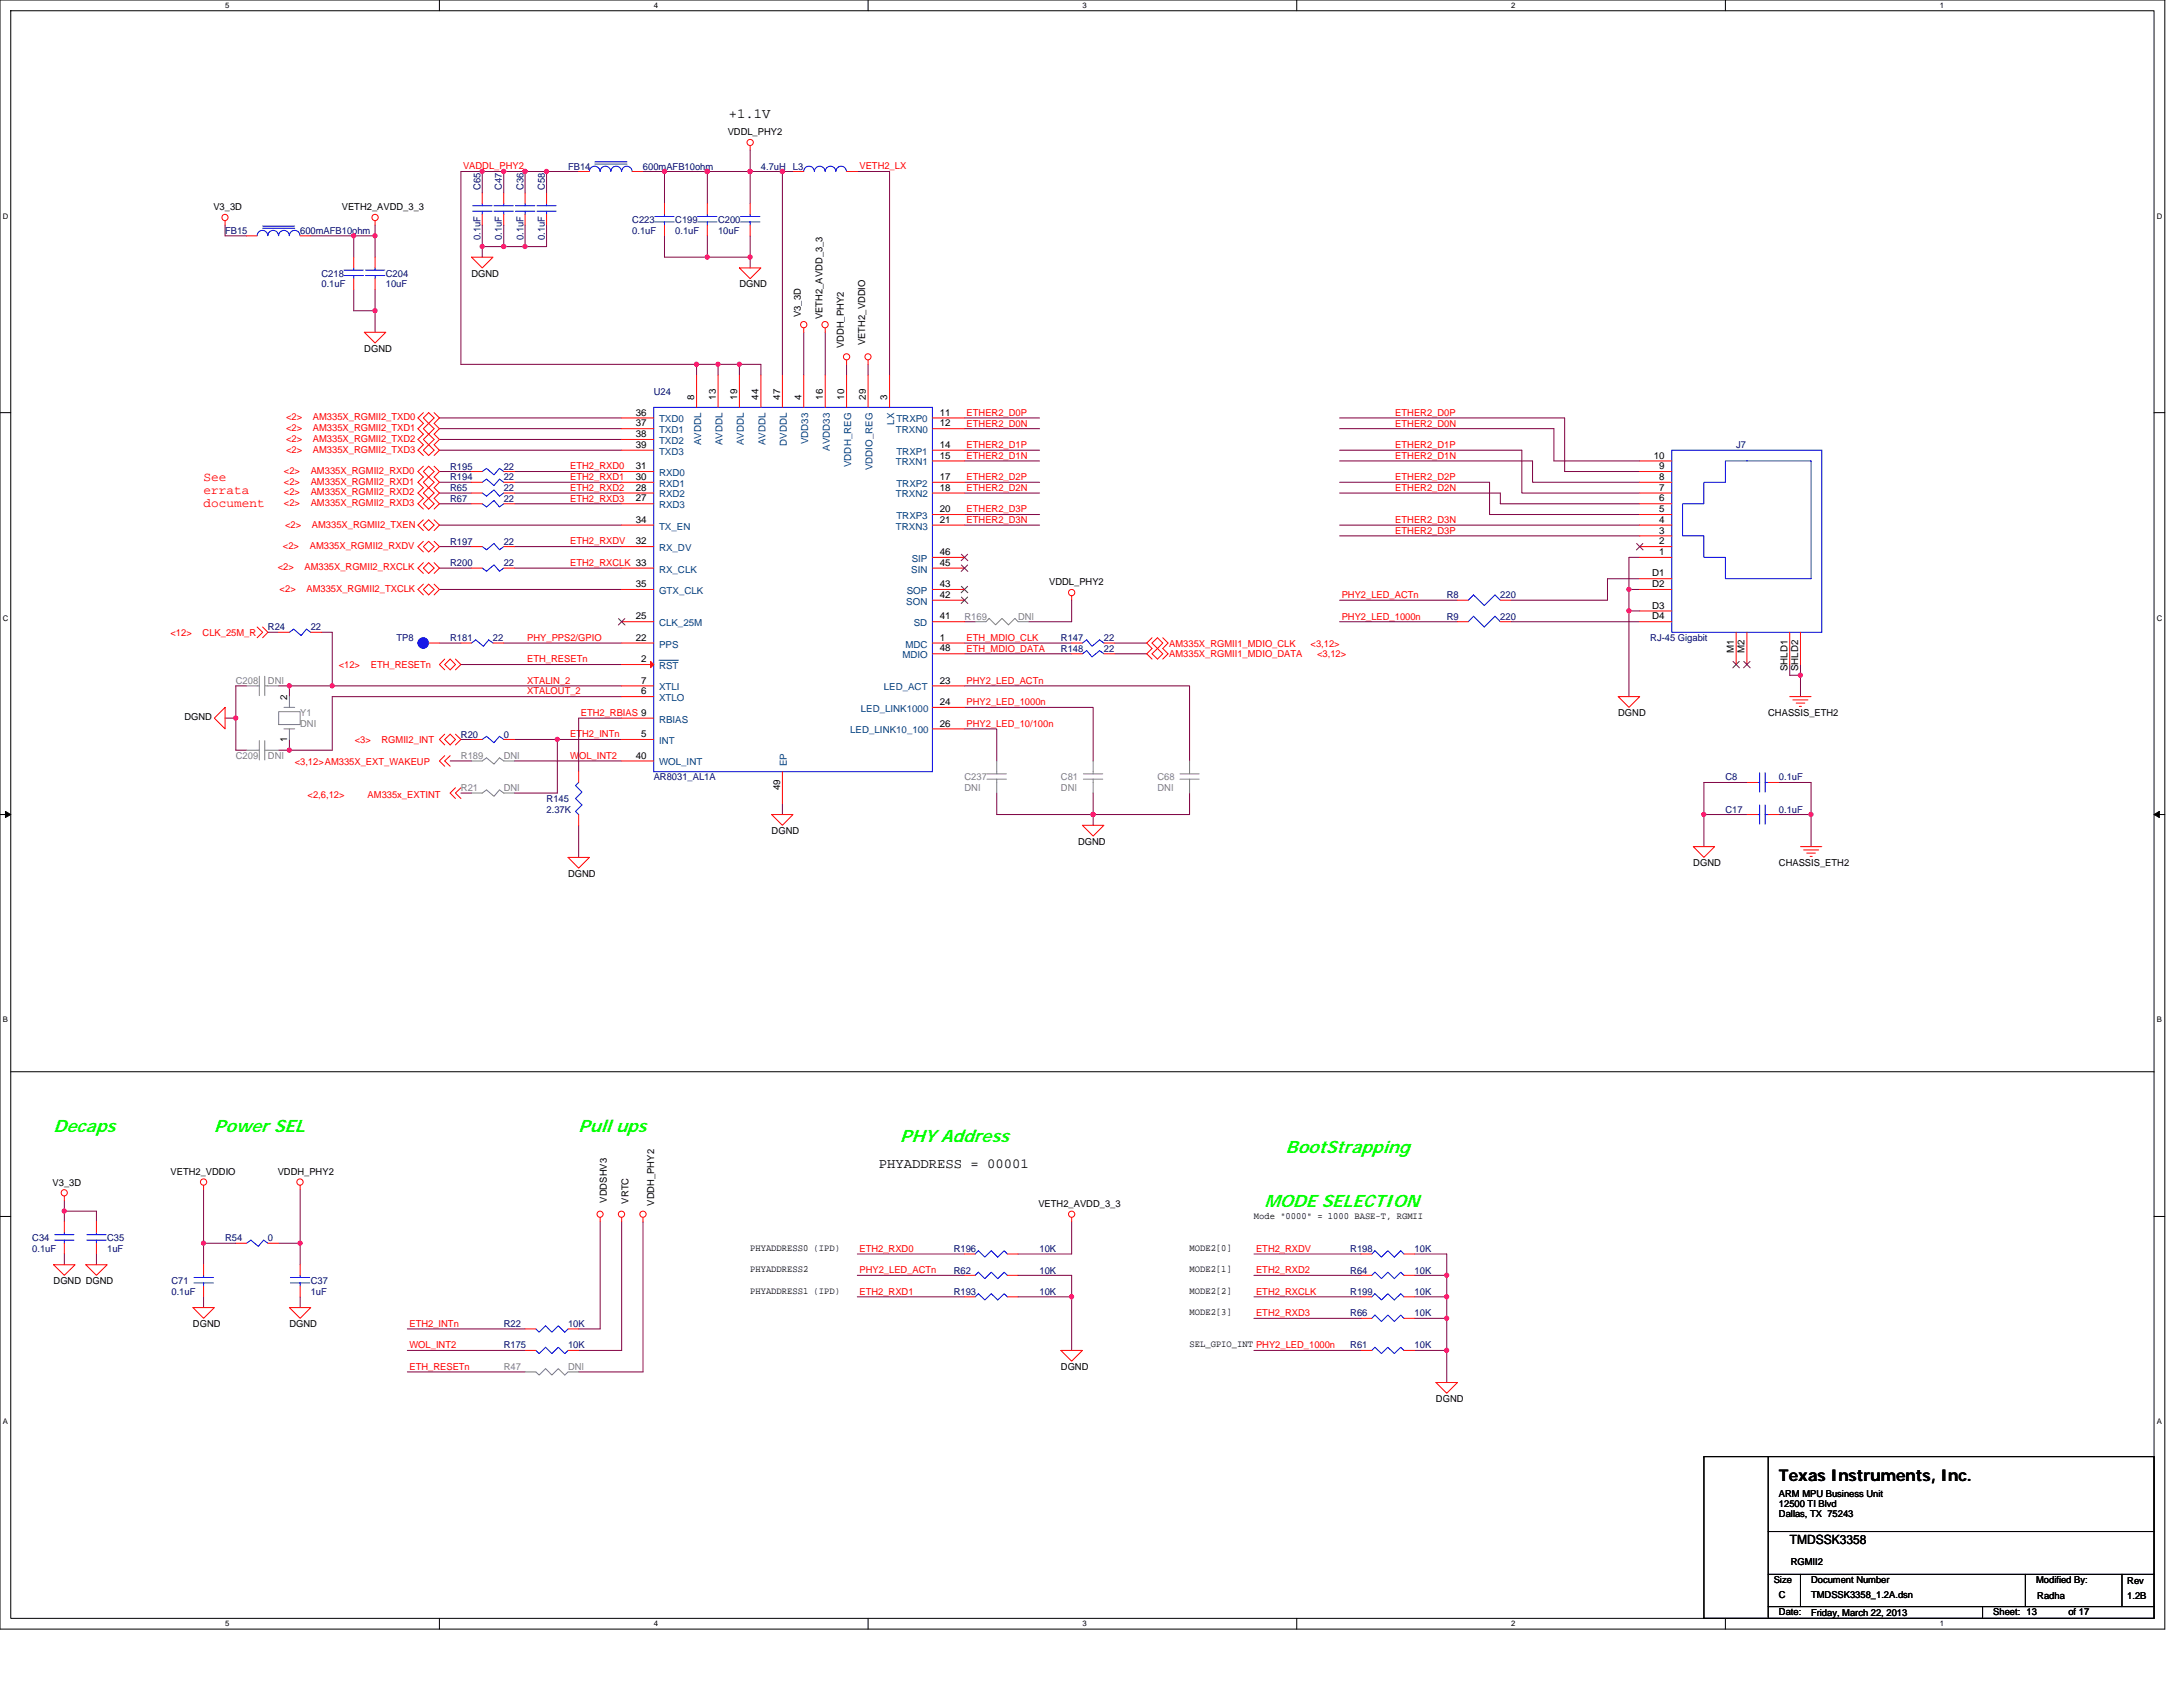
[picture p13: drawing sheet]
<svg xmlns="http://www.w3.org/2000/svg" width="279mm" height="216mm" viewBox="0 0 279 216" stroke-linecap="round" stroke-linejoin="round" font-family="sans-serif">
<defs><g id="words">
<g font-size="2.3" fill="#0f0">
<text x="6.9" y="144.8">Decaps</text>
<text x="27.4" y="144.8">Power SEL</text>
<text x="74.1" y="144.8">Pull ups</text>
<text x="115.2" y="146.2">PHY Address</text>
<text x="164.6" y="147.6">BootStrapping</text>
<text x="161.9" y="154.4">MODE SELECTION</text>
</g>
<text font-size="2.1" x="227.7" y="189.5">Texas Instruments, Inc.</text>
<g font-size="1.8">
<text x="93.3" y="15.1">+1.1V</text>
<text x="112.5" y="149.5">PHYADDRESS = 00001</text>
</g>
<g font-size="1.6" fill="#f00">
<text x="26.1" y="61.6">See</text>
<text x="26.1" y="63.2">errata</text>
<text x="26.1" y="64.9">document</text>
</g>
<text font-size="1.6" x="229.1" y="197.6">TMDSSK3358</text>
<g font-size="1.2">
<text x="93.1" y="17.3">VDDL_PHY2</text>
<text x="27.3" y="26.9">V3_3D</text>
<text x="43.8" y="26.9">VETH2_AVDD_3_3</text>
<text x="60.3" y="35.4">DGND</text>
<text x="94.6" y="36.8">DGND</text>
<text x="102.5" y="40.6" transform="rotate(-90 102.5 40.6)">V3_3D</text>
<text x="105.3" y="40.9" transform="rotate(-90 105.3 40.9)">VETH2_AVDD_3_3</text>
<text x="46.6" y="45">DGND</text>
<text x="108" y="44.6" transform="rotate(-90 108 44.6)">VDDH_PHY2</text>
<text x="110.7" y="44.2" transform="rotate(-90 110.7 44.2)">VETH2_VDDIO</text>
<text x="81.4" y="53.2">36</text>
<text x="88.9" y="51.2" transform="rotate(-90 88.9 51.2)">8</text>
<text x="91.6" y="51.2" transform="rotate(-90 91.6 51.2)">13</text>
<text x="94.3" y="51.2" transform="rotate(-90 94.3 51.2)">19</text>
<text x="97.1" y="51.2" transform="rotate(-90 97.1 51.2)">44</text>
<text x="99.8" y="51.2" transform="rotate(-90 99.8 51.2)">47</text>
<text x="102.6" y="51.2" transform="rotate(-90 102.6 51.2)">4</text>
<text x="105.3" y="51.2" transform="rotate(-90 105.3 51.2)">16</text>
<text x="108.1" y="51.2" transform="rotate(-90 108.1 51.2)">10</text>
<text x="110.8" y="51.2" transform="rotate(-90 110.8 51.2)">29</text>
<text x="113.6" y="51.2" transform="rotate(-90 113.6 51.2)">3</text>
<text x="120.3" y="53.2">11</text>
<text x="81.4" y="54.6">37</text>
<text x="81.4" y="55.9">38</text>
<text x="81.4" y="57.3">39</text>
<text x="120.3" y="57.3">14</text>
<text x="120.3" y="54.6">12</text>
<text x="120.3" y="58.7">15</text>
<text x="211.7" y="58.7">10</text>
<text x="81.4" y="64.2">27</text>
<text x="81.4" y="62.8">28</text>
<text x="81.4" y="61.4">30</text>
<text x="81.4" y="60">31</text>
<text x="120.3" y="61.4">17</text>
<text x="120.3" y="65.6">20</text>
<text x="120.3" y="62.8">18</text>
<text x="212.3" y="65.6">5</text>
<text x="212.3" y="64.2">6</text>
<text x="212.3" y="62.8">7</text>
<text x="212.3" y="61.4">8</text>
<text x="212.3" y="60">9</text>
<text x="81.4" y="69.7">32</text>
<text x="81.4" y="66.9">34</text>
<text x="120.3" y="66.9">21</text>
<text x="120.3" y="71">46</text>
<text x="212.3" y="71">1</text>
<text x="212.3" y="69.7">2</text>
<text x="212.3" y="68.3">3</text>
<text x="212.3" y="66.9">4</text>
<text x="81.4" y="75.1">35</text>
<text x="120.3" y="76.5">42</text>
<text x="120.3" y="72.4">45</text>
<text x="120.3" y="75.1">43</text>
<text x="134.3" y="74.9">VDDL_PHY2</text>
<text x="211.5" y="73.8">D1</text>
<text x="211.5" y="75.1">D2</text>
<text x="211.5" y="77.9">D3</text>
<text x="81.4" y="79.3">25</text>
<text x="81.4" y="82">22</text>
<text x="120.3" y="79.3">41</text>
<text x="120.3" y="82">1</text>
<text x="120.3" y="83.4">48</text>
<text x="211.5" y="79.3">D4</text>
<text x="221.9" y="83.6" transform="rotate(-90 221.9 83.6)">M1</text>
<text x="223.3" y="83.6" transform="rotate(-90 223.3 83.6)">M2</text>
<text x="36.7" y="89.6" transform="rotate(-90 36.7 89.6)">2</text>
<text x="82" y="84.8">2</text>
<text x="82" y="88.9">6</text>
<text x="82" y="87.5">7</text>
<text x="120.3" y="87.5">23</text>
<text x="228.8" y="85.9" transform="rotate(-90 228.8 85.9)">SHLD1</text>
<text x="230.1" y="85.9" transform="rotate(-90 230.1 85.9)">SHLD2</text>
<text x="23.6" y="92.2">DGND</text>
<text x="36.7" y="94.9" transform="rotate(-90 36.7 94.9)">1</text>
<text x="82" y="94.3">5</text>
<text x="120.3" y="93">26</text>
<text x="120.3" y="90.2">24</text>
<text x="207.1" y="91.7">DGND</text>
<text x="226.3" y="91.7">CHASSIS_ETH2</text>
<text x="81.4" y="97.1">40</text>
<text x="99.8" y="101.1" transform="rotate(-90 99.8 101.1)">49</text>
<text x="98.8" y="106.7">DGND</text>
<text x="72.7" y="112.2">DGND</text>
<text x="138" y="108.1">DGND</text>
<text x="216.7" y="110.8">DGND</text>
<text x="227.7" y="110.8">CHASSIS_ETH2</text>
<text x="6.7" y="151.7">V3_3D</text>
<text x="21.8" y="150.3">VETH2_VDDIO</text>
<text x="35.5" y="150.3">VDDH_PHY2</text>
<text x="77.7" y="153.9" transform="rotate(-90 77.7 153.9)">VDDSHV3</text>
<text x="80.4" y="154" transform="rotate(-90 80.4 154)">VRTC</text>
<text x="83.7" y="154.3" transform="rotate(-90 83.7 154.3)">VDDH_PHY2</text>
<text x="132.9" y="154.5">VETH2_AVDD_3_3</text>
<text x="160.5" y="156">Mode &quot;0000&quot; = 1000 BASE-T, RGMII</text>
<text x="96" y="160.1">PHYADDRESS0 (IPD)</text>
<text x="152.3" y="160.1">MODE2[0]</text>
<text x="6.9" y="164.3">DGND DGND</text>
<text x="96" y="165.6">PHYADDRESS1 (IPD)</text>
<text x="96" y="162.8">PHYADDRESS2</text>
<text x="152.3" y="165.6">MODE2[2]</text>
<text x="152.3" y="162.8">MODE2[1]</text>
<text x="24.7" y="169.8">DGND</text>
<text x="37" y="169.8">DGND</text>
<text x="152.3" y="168.3">MODE2[3]</text>
<text x="152.3" y="172.4">SEL_GPIO_INT PHY2_LED_1000n</text>
<text x="135.8" y="175.3">DGND</text>
<text x="183.8" y="179.4">DGND</text>
<text x="227.7" y="191.6">ARM MPU Business Unit</text>
<text x="227.7" y="192.9">12500 TI Blvd</text>
<text x="227.7" y="194.2">Dallas, TX 75243</text>
<text x="227" y="202.6">Size</text>
<text x="229.2" y="200.3">RGMII2</text>
<text x="231.8" y="202.6">Document Number</text>
<text x="260.6" y="202.6">Modified By:</text>
<text x="272.3" y="202.8">Rev</text>
<text x="227.7" y="206.7">Date:</text>
<text x="227.7" y="204.5">C</text>
<text x="231.8" y="206.9">Friday, March 22, 2013</text>
<text x="231.8" y="204.5">TMDSSK3358_1.2A.dsn</text>
<text x="255.1" y="206.7">Sheet: 13</text>
<text x="260.8" y="204.7">Radha</text>
<text x="264.7" y="206.7">of 17</text>
<text x="272.3" y="204.7">1.2B</text>
</g>
<g font-size="1.2" fill="#f00">
<text x="59.3" y="21.7">VADDL_PHY2</text>
<text x="110" y="21.7">VETH2_LX</text>
<text x="36.6" y="53.8">&lt;2&gt;</text>
<text x="40" y="53.8">AM335X_RGMII2_TXD0</text>
<text x="123.7" y="53.2">ETHER2_D0P</text>
<text x="178.6" y="53.2">ETHER2_D0P</text>
<text x="36.6" y="57.9">&lt;2&gt;</text>
<text x="36.6" y="56.5">&lt;2&gt;</text>
<text x="36.6" y="55.2">&lt;2&gt;</text>
<text x="40" y="57.9">AM335X_RGMII2_TXD3</text>
<text x="40" y="56.5">AM335X_RGMII2_TXD2</text>
<text x="40" y="55.2">AM335X_RGMII2_TXD1</text>
<text x="123.7" y="57.3">ETHER2_D1P</text>
<text x="123.7" y="58.7">ETHER2_D1N</text>
<text x="123.7" y="54.6">ETHER2_D0N</text>
<text x="178.6" y="54.6">ETHER2_D0N</text>
<text x="178.6" y="57.3">ETHER2_D1P</text>
<text x="178.6" y="58.7">ETHER2_D1N</text>
<text x="36.3" y="64.8">&lt;2&gt;</text>
<text x="36.3" y="63.4">&lt;2&gt;</text>
<text x="36.3" y="62">&lt;2&gt;</text>
<text x="36.3" y="60.7">&lt;2&gt;</text>
<text x="39.8" y="64.8">AM335X_RGMII2_RXD3</text>
<text x="39.8" y="63.4">AM335X_RGMII2_RXD2</text>
<text x="39.8" y="62">AM335X_RGMII2_RXD1</text>
<text x="39.8" y="60.7">AM335X_RGMII2_RXD0</text>
<text x="73" y="60.1">ETH2_RXD0</text>
<text x="73" y="61.4">ETH2_RXD1</text>
<text x="73" y="62.8">ETH2_RXD2</text>
<text x="73" y="64.2">ETH2_RXD3</text>
<text x="123.7" y="62.8">ETHER2_D2N</text>
<text x="123.7" y="65.6">ETHER2_D3P</text>
<text x="123.7" y="61.4">ETHER2_D2P</text>
<text x="178.6" y="62.8">ETHER2_D2N</text>
<text x="178.6" y="61.4">ETHER2_D2P</text>
<text x="36.2" y="70.3">&lt;2&gt;</text>
<text x="36.5" y="67.5">&lt;2&gt;</text>
<text x="39.6" y="70.3">AM335X_RGMII2_RXDV</text>
<text x="39.9" y="67.5">AM335X_RGMII2_TXEN</text>
<text x="73" y="69.7">ETH2_RXDV</text>
<text x="123.7" y="66.9">ETHER2_D3N</text>
<text x="178.6" y="66.9">ETHER2_D3N</text>
<text x="178.6" y="68.3">ETHER2_D3P</text>
<text x="35.5" y="73">&lt;2&gt;</text>
<text x="35.8" y="75.7">&lt;2&gt;</text>
<text x="39" y="73">AM335X_RGMII2_RXCLK</text>
<text x="39.2" y="75.7">AM335X_RGMII2_TXCLK</text>
<text x="73" y="72.4">ETH2_RXCLK 33</text>
<text x="171.7" y="76.5">PHY2_LED_ACTn</text>
<text x="21.8" y="81.4">&lt;12&gt;</text>
<text x="25.9" y="81.4">CLK_25M_R</text>
<text x="67.5" y="82">PHY_PPS2/GPIO</text>
<text x="123.7" y="82">ETH_MDIO_CLK</text>
<text x="123.7" y="83.4">ETH_MDIO_DATA</text>
<text x="149.6" y="82.7">AM335X_RGMII1_MDIO_CLK</text>
<text x="167.7" y="82.7">&lt;3,12&gt;</text>
<text x="171.7" y="79.3">PHY2_LED_1000n</text>
<text x="43.3" y="85.5">&lt;12&gt;</text>
<text x="47.5" y="85.5">ETH_RESETn</text>
<text x="67.5" y="88.9">XTALOUT_2</text>
<text x="67.5" y="84.8">ETH_RESETn</text>
<text x="67.5" y="87.5">XTALIN_2</text>
<text x="123.7" y="87.5">PHY2_LED_ACTn</text>
<text x="149.6" y="84.1">AM335X_RGMII1_MDIO_DATA</text>
<text x="168.6" y="84.1">&lt;3,12&gt;</text>
<text x="45.4" y="95.1">&lt;3&gt;</text>
<text x="48.8" y="95.1">RGMII2_INT</text>
<text x="73" y="94.4">ETH2_INTn</text>
<text x="74.3" y="91.6">ETH2_RBIAS 9</text>
<text x="123.7" y="93">PHY2_LED_10/100n</text>
<text x="123.7" y="90.3">PHY2_LED_1000n</text>
<text x="37.7" y="98">&lt;3,12&gt;AM335X_EXT_WAKEUP</text>
<text x="73" y="97.1">WOL_INT2</text>
<text x="39.4" y="102.1">&lt;2,6,12&gt;</text>
<text x="47.1" y="102.1">AM335x_EXTINT</text>
<text x="110" y="160.2">ETH2_RXD0</text>
<text x="160.8" y="160.2">ETH2_RXDV</text>
<text x="110" y="165.7">ETH2_RXD1</text>
<text x="110" y="162.9">PHY2_LED_ACTn</text>
<text x="160.8" y="165.7">ETH2_RXCLK</text>
<text x="160.8" y="162.9">ETH2_RXD2</text>
<text x="52.4" y="169.8">ETH2_INTn</text>
<text x="52.4" y="172.6">WOL_INT2</text>
<text x="160.8" y="168.4">ETH2_RXD3</text>
<text x="52.4" y="175.3">ETH_RESETn</text>
</g>
<g font-size="1.2" fill="#000080">
<text x="72.7" y="21.7">FB14</text>
<text x="82.3" y="21.7">600mAFB10ohm</text>
<text x="97.4" y="21.7">4.7uH</text>
<text x="101.5" y="21.7">L3</text>
<text x="28.8" y="29.9">FB15</text>
<text x="38.4" y="29.9">600mAFB10ohm</text>
<text x="61.5" y="24.3" transform="rotate(-90 61.5 24.3)">C65</text>
<text x="64.2" y="24.3" transform="rotate(-90 64.2 24.3)">C47</text>
<text x="67" y="24.3" transform="rotate(-90 67 24.3)">C36</text>
<text x="69.7" y="24.3" transform="rotate(-90 69.7 24.3)">C58</text>
<text x="80.9" y="28.6">C223</text>
<text x="80.9" y="29.9">0.1uF</text>
<text x="86.4" y="28.6">C199</text>
<text x="86.4" y="29.9">0.1uF</text>
<text x="91.9" y="28.6">C200</text>
<text x="91.9" y="29.9">10uF</text>
<text x="41.1" y="35.4">C218</text>
<text x="49.4" y="35.4">C204</text>
<text x="61.5" y="30.7" transform="rotate(-90 61.5 30.7)">0.1uF</text>
<text x="64.2" y="30.7" transform="rotate(-90 64.2 30.7)">0.1uF</text>
<text x="67" y="30.7" transform="rotate(-90 67 30.7)">0.1uF</text>
<text x="69.7" y="30.7" transform="rotate(-90 69.7 30.7)">0.1uF</text>
<text x="41.1" y="36.8">0.1uF</text>
<text x="49.4" y="36.8">10uF</text>
<text x="83.7" y="50.5">U24</text>
<text x="222.2" y="57.4">J7</text>
<text x="57.6" y="60.1">R195</text>
<text x="57.6" y="61.5">R194</text>
<text x="57.6" y="62.8">R65</text>
<text x="57.6" y="64.2">R67</text>
<text x="64.5" y="60.1">22</text>
<text x="64.5" y="61.5">22</text>
<text x="64.5" y="62.8">22</text>
<text x="64.5" y="64.2">22</text>
<text x="57.6" y="69.7">R197</text>
<text x="64.5" y="69.7">22</text>
<text x="57.6" y="72.5">R200</text>
<text x="64.5" y="72.5">22</text>
<text x="185.2" y="76.6">R8</text>
<text x="192" y="76.6">220</text>
<text x="34.3" y="80.7">R24</text>
<text x="39.8" y="80.7">22</text>
<text x="50.8" y="82">TP8</text>
<text x="57.6" y="82">R181</text>
<text x="63.1" y="82">22</text>
<text x="135.8" y="82">R147</text>
<text x="135.8" y="83.4">R148</text>
<text x="141.3" y="82">22</text>
<text x="141.3" y="83.4">22</text>
<text x="185.2" y="79.3">R9</text>
<text x="192" y="79.3">220</text>
<text x="211.2" y="82">RJ-45 Gigabit</text>
<text x="59" y="94.4">R20</text>
<text x="64.5" y="94.4">0</text>
<text x="83.7" y="99.9">AR8031_AL1A</text>
<text x="220.8" y="99.9">C8</text>
<text x="227.7" y="99.9">0.1uF</text>
<text x="70" y="102.6">R145</text>
<text x="70" y="104">2.37K</text>
<text x="220.8" y="104">C17</text>
<text x="227.7" y="104">0.1uF</text>
<text x="4.1" y="158.9">C34</text>
<text x="4.1" y="160.2">0.1uF</text>
<text x="13.7" y="158.9">C35</text>
<text x="13.7" y="160.2">1uF</text>
<text x="28.8" y="158.9">R54</text>
<text x="34.3" y="158.9">0</text>
<text x="122.1" y="160.2">R196</text>
<text x="133.1" y="160.2">10K</text>
<text x="172.8" y="160.2">R198</text>
<text x="181.1" y="160.2">10K</text>
<text x="21.9" y="164.3">C71</text>
<text x="21.9" y="165.7">0.1uF</text>
<text x="39.8" y="164.3">C37</text>
<text x="39.8" y="165.7">1uF</text>
<text x="122.1" y="165.7">R193</text>
<text x="122.1" y="163">R62</text>
<text x="133.1" y="165.7">10K</text>
<text x="133.1" y="163">10K</text>
<text x="172.8" y="163">R64</text>
<text x="172.8" y="165.7">R199</text>
<text x="181.1" y="165.7">10K</text>
<text x="181.1" y="163">10K</text>
<text x="64.5" y="172.6">R175</text>
<text x="64.5" y="169.8">R22</text>
<text x="72.7" y="172.6">10K</text>
<text x="72.7" y="169.8">10K</text>
<text x="172.8" y="168.5">R66</text>
<text x="172.8" y="172.6">R61</text>
<text x="181.1" y="168.5">10K</text>
<text x="181.1" y="172.6">10K</text>
</g>
<g font-size="1.2" fill="#004080">
<text x="84.3" y="54.1">TXD0</text>
<text x="84.3" y="55.4">TXD1</text>
<text x="84.3" y="56.8">TXD2</text>
<text x="84.3" y="58.2">TXD3</text>
<text x="89.7" y="57" transform="rotate(-90 89.7 57)">AVDDL</text>
<text x="92.5" y="57" transform="rotate(-90 92.5 57)">AVDDL</text>
<text x="95.2" y="57" transform="rotate(-90 95.2 57)">AVDDL</text>
<text x="98" y="57" transform="rotate(-90 98 57)">AVDDL</text>
<text x="100.7" y="57.1" transform="rotate(-90 100.7 57.1)">DVDDL</text>
<text x="103.4" y="56.9" transform="rotate(-90 103.4 56.9)">VDD33</text>
<text x="106.2" y="57.7" transform="rotate(-90 106.2 57.7)">AVDD33</text>
<text x="108.9" y="59.8" transform="rotate(-90 108.9 59.8)">VDDH_REG</text>
<text x="114.4" y="54.3" transform="rotate(-90 114.4 54.3)">LX</text>
<text x="114.7" y="55.4">TRXN0</text>
<text x="114.7" y="59.6">TRXN1</text>
<text x="114.7" y="54.1">TRXP0</text>
<text x="114.7" y="58.2">TRXP1</text>
<text x="84.3" y="65">RXD3</text>
<text x="84.3" y="63.7">RXD2</text>
<text x="84.3" y="62.3">RXD1</text>
<text x="84.3" y="60.9">RXD0</text>
<text x="111.7" y="60.2" transform="rotate(-90 111.7 60.2)">VDDIO_REG</text>
<text x="114.7" y="63.7">TRXN2</text>
<text x="114.7" y="62.3">TRXP2</text>
<text x="84.3" y="70.5">RX_DV</text>
<text x="84.3" y="67.8">TX_EN</text>
<text x="114.7" y="67.8">TRXN3</text>
<text x="114.7" y="66.4">TRXP3</text>
<text x="116.7" y="71.9">SIP</text>
<text x="84.3" y="73.3">RX_CLK</text>
<text x="84.3" y="76">GTX_CLK</text>
<text x="116" y="77.4">SON</text>
<text x="116.1" y="76">SOP</text>
<text x="116.6" y="73.3">SIN</text>
<text x="84.3" y="80.1">CLK_25M</text>
<text x="84.3" y="82.9">PPS</text>
<text x="115.9" y="82.9">MDC</text>
<text x="116.9" y="80.1">SD</text>
<text x="84.3" y="89.7">XTLO</text>
<text x="84.3" y="88.3">XTLI</text>
<text x="84.3" y="85.6">RST</text>
<text x="113.1" y="88.3">LED_ACT</text>
<text x="115.5" y="84.2">MDIO</text>
<text x="84.3" y="95.2">INT</text>
<text x="84.3" y="92.5">RBIAS</text>
<text x="108.8" y="93.9">LED_LINK10_100</text>
<text x="110.2" y="91.1">LED_LINK1000</text>
<text x="84.3" y="98">WOL_INT</text>
<text x="100.7" y="98.1" transform="rotate(-90 100.7 98.1)">EP</text>
</g>
<g font-size="1.2" fill="#808080">
<text x="123.4" y="79.3">R169</text>
<text x="130.3" y="79.3">DNI</text>
<text x="30.2" y="87.5">C208</text>
<text x="34.3" y="87.5">DNI</text>
<text x="38.4" y="91.7">Y1</text>
<text x="38.4" y="93">DNI</text>
<text x="30.2" y="97.1">C209</text>
<text x="34.3" y="97.1">DNI</text>
<text x="59" y="101.3">R21</text>
<text x="59" y="97.1">R189</text>
<text x="64.5" y="97.1">DNI</text>
<text x="64.5" y="101.3">DNI</text>
<text x="123.4" y="99.9">C237</text>
<text x="123.4" y="101.3">DNI</text>
<text x="135.8" y="99.9">C81</text>
<text x="135.8" y="101.3">DNI</text>
<text x="148.1" y="99.9">C68</text>
<text x="148.1" y="101.3">DNI</text>
<text x="64.5" y="175.3">R47</text>
<text x="72.7" y="175.3">DNI</text>
</g>
<g font-size="1">
<text x="28.8" y="1">5</text>
<text x="83.7" y="1">4</text>
<text x="138.5" y="1">3</text>
<text x="193.4" y="1">2</text>
<text x="248.3" y="1">1</text>
<text x=".4" y="28">D</text>
<text x="276.1" y="28">D</text>
<text x=".4" y="79.4">C</text>
<text x="276.1" y="79.4">C</text>
<text x=".4" y="130.9">B</text>
<text x="276.1" y="130.9">B</text>
<text x=".4" y="182.3">A</text>
<text x="276.1" y="182.3">A</text>
<text x="28.8" y="208.2">5</text>
<text x="83.7" y="208.2">4</text>
<text x="138.5" y="208.2">3</text>
<text x="193.4" y="208.2">2</text>
<text x="248.3" y="208.2">1</text>
</g>
</g></defs>
<path d="M0 0h277.1v208.5h-277.1zM1.4 1.4h274.3v205.7h-274.3z" fill="none" stroke="#000" stroke-width=".13"/>
<g fill="#fff">
<path d="M28.8 .1h.6v1.1h-.6z"/>
<path d="M28.8 207.3h.6v1.1h-.6z"/>
</g>
<path d="M56.2 0v1.4M56.2 207.1v1.4" fill="none" stroke="#000" stroke-width=".13"/>
<g fill="#fff">
<path d="M83.7 .1h.5v1.1h-.5z"/>
<path d="M83.7 207.3h.5v1.1h-.5z"/>
</g>
<path d="M111.1 0v1.4M111.1 207.1v1.4" fill="none" stroke="#000" stroke-width=".13"/>
<g fill="#fff">
<path d="M138.5 .1h.6v1.1h-.6z"/>
<path d="M138.5 207.3h.6v1.1h-.6z"/>
</g>
<path d="M166 0v1.4M166 207.1v1.4" fill="none" stroke="#000" stroke-width=".13"/>
<g fill="#fff">
<path d="M193.4 .1h.6v1.1h-.6z"/>
<path d="M193.4 207.3h.6v1.1h-.6z"/>
</g>
<path d="M220.8 0v1.4M220.8 207.1v1.4" fill="none" stroke="#000" stroke-width=".13"/>
<g fill="#fff">
<path d="M248.3 .1h.5v1.1h-.5z"/>
<path d="M248.3 207.3h.5v1.1h-.5z"/>
<path d="M.4 27.1h.7v1.1h-.7z"/>
<path d="M276.1 27.1h.7v1.1h-.7z"/>
<path d="M.4 78.5h.7v1.1h-.7z"/>
<path d="M276.1 78.5h.7v1.1h-.7z"/>
</g>
<path d="M0 52.8h1.4M275.7 52.8h1.4" fill="none" stroke="#000" stroke-width=".13"/>
<g fill="#fff">
<path d="M.4 130h.6v1.1h-.6z"/>
<path d="M276.1 130h.6v1.1h-.6z"/>
</g>
<path d="M0 104.2h1.4M275.7 104.2h1.4" fill="none" stroke="#000" stroke-width=".13"/>
<path d="M.7 103.8l.7 .4-.7 .4zM275.7 104.2l.7-.4v.8z" fill="#000" stroke="#000" stroke-width=".13"/>
<g fill="#fff">
<path d="M.4 181.4h.6v1.1h-.6z"/>
<path d="M276.1 181.4h.6v1.1h-.6z"/>
</g>
<path d="M1.4 137.2h274.3M0 155.7h1.4M275.7 155.7h1.4M218.1 186.4h57.6v20.7h-57.6zM226.3 186.4v20.6M226.3 196h49.4M226.3 201.5h49.4M226.3 205.6h49.4M230.4 201.5v4.1M253.7 205.6v1.4M259.2 201.5v4.1M271.6 201.5v4.1" fill="none" stroke="#000" stroke-width=".13"/>
<g fill="none" stroke="#800040" stroke-width=".13">
<path d="M96 19.2v2.7M28.8 28.8v1.4h2.8M39.8 30.2h5.5M45.3 37v2.8h2.7M45.3 30.2v2.7M45.3 30.2h2.7M48 30.2v2.7M48 37v2.8M48 39.8v2.7M48 28.8v1.4M61.7 21.9h2.8M61.7 31.6h2.8"/>
<path d="M61.7 21.9v2.8M61.7 21.9h-2.7v24.7h30.2v1.4M61.7 31.6v1.3M61.7 28.8v2.8M64.5 28.8v2.8M64.5 21.9h2.7M64.5 31.6h2.7M64.5 21.9v2.8M67.2 21.9v2.8M67.2 28.8v2.8M67.2 21.9h2.8M70 21.9h4.1"/>
<path d="M70 28.8v2.8h-2.8M70 21.9v2.8M82.3 21.9h2.7M85 21.9h5.5M85 21.9v4.2M85 30.2v2.7h5.5M90.5 21.9v4.2M90.5 30.2v2.7M90.5 21.9h5.5M90.5 32.9h5.5M96 21.9v4.2M96 30.2v2.7"/>
<path d="M96 21.9h4.1M96 32.9v1.4M100.1 21.9v26.1M100.1 21.9h1.4M109.7 21.9h4.2v26.1M56.2 53.5h23.4M56.2 57.6h23.4M56.2 56.2h23.4M56.2 54.9h23.4M89.2 46.6h2.7v1.4M91.9 46.6h2.7M94.6 46.6h2.8v1.4"/>
<path d="M94.6 46.6v1.4M102.9 42.5v5.5M105.6 42.5v5.5M108.4 46.6v1.4M111.1 46.6v1.4M123.4 57.6h9.7M123.4 59h9.7M123.4 53.5h9.7M123.4 54.9h9.7M171.4 53.5h28.9v6.8h9.6M171.4 57.6h23.4v5.5h15.1M171.5 54.9h27.4v4.1h11"/>
<path d="M171.5 59h24.7v2.7h13.7M56.2 75.4h23.4M56.2 67.2h23.4M56.2 64.5h4.1M56.2 63.1h4.1M56.2 61.7h4.1M56.2 60.3h4.1M56.2 70h4.1M56.2 72.7h4.1M65.8 72.7h13.8M65.8 70h13.8M65.8 61.7h13.8"/>
<path d="M65.8 63.1h13.8M65.8 64.5h13.8M65.8 60.3h13.8M123.4 63.1h9.7M123.4 65.8h9.7M123.4 67.2h9.7M123.4 61.7h9.7M123.4 79.6h1.4M137.2 76.8v2.8h-5.5M171.4 68.6h38.5M171.4 61.7h19.2v4.1h19.3M171.5 63.1h20.5v1.4h17.9"/>
<path d="M171.5 67.2h38.4M171.5 79.6h15M171.5 76.8h15M193.4 79.6h16.5M208.5 78.2h1.4M208.5 78.2v11M208.5 75.4v2.8M209.9 74.1h-4.2v2.7h-12.3M209.9 71.3h-1.4v4.1h1.4M28.8 91.9h1.4M30.2 91.9v4.1h1.4M31.6 87.8h-1.4v4.1"/>
<path d="M34.3 80.9h1.4M35.7 96h1.3M35.7 87.8h1.3M37 94.6v1.4M37 87.8h5.5M37 87.8v1.4M41.1 80.9h1.4v6.9M42.5 87.8h37.1M56.2 82.3h2.8M57.6 97.4h2.7M59 94.6h1.3M59 85h20.6"/>
<path d="M64.5 82.3h15.1M65.8 97.4h13.8M65.8 94.6h5.5M71.3 94.6v6.9h-5.5M71.3 94.6h8.3M79.6 91.9h-5.5v6.9M79.6 89.2h-37.1v6.8h-5.5M123.4 87.8h28.9v9.6M123.4 82.3h13.8M123.4 83.7h13.8M123.4 93.3h4.2v4.1M123.4 90.5h16.5v6.9"/>
<path d="M142.6 82.3h4.2M142.6 83.7h4.2M229.1 85v1.4h1.3M230.4 85v1.4M230.4 86.4v2.8M59 101.5h1.3M74.1 105.6v4.1M100.1 102.9v1.3M127.6 101.5v2.7h12.3M139.9 104.2v1.4M139.9 101.5v2.7M152.3 101.5v2.7h-12.4"/>
<path d="M218.1 104.2v4.2M223.6 100.1h-5.5v4.1h5.5M227.7 100.1h4.1v4.1M227.7 104.2h4.1M231.8 104.2v4.2M8.2 155h4.1v1.4M8.2 155v1.4M8.2 153.6v1.4M26.1 152.3v6.8M26.1 159.1h4.1M26.1 159.1v2.8M35.7 159.1h2.7"/>
<path d="M38.4 152.3v6.8M38.4 159.1v2.8M76.8 156.4v13.7h-2.7M79.6 156.4v16.4h-5.5M82.3 156.4v19.2h-8.2M137.2 156.4v4.1h-6.9M8.2 160.5v1.4M12.3 160.5v1.4M26.1 166v1.3M38.4 166v1.3M52.1 170.1h15.1M52.1 172.8h15.1"/>
<path d="M52.1 175.6h15.1M109.7 166h13.7M109.7 163.2h13.7M109.7 160.5h13.7M130.3 166h6.9M130.3 163.2h6.9v2.8M137.2 166v6.8M160.5 160.5h13.7M160.5 166h13.7M160.5 168.7h13.7M160.5 163.2h13.7M160.5 172.8h13.7"/>
<path d="M181.1 160.5h4.1v2.7M181.1 172.8h4.1M181.1 163.2h4.1M181.1 166h4.1M181.1 168.7h4.1M185.2 163.2v2.8M185.2 166v2.7M185.2 168.7v4.1M185.2 172.8v4.1"/>
</g>
<g fill="#f0f" stroke="#f0f" stroke-width=".13">
<circle cx="37" cy="96" r=".27"/>
<circle cx="67.2" cy="21.9" r=".27"/>
<circle cx="67.2" cy="31.5" r=".27"/>
<circle cx="90.5" cy="21.9" r=".27"/>
<circle cx="85" cy="21.9" r=".27"/>
<circle cx="89.1" cy="46.6" r=".27"/>
<circle cx="48" cy="39.8" r=".27"/>
<circle cx="61.7" cy="21.9" r=".27"/>
<circle cx="64.5" cy="21.9" r=".27"/>
<circle cx="100.1" cy="21.9" r=".27"/>
<circle cx="94.6" cy="46.6" r=".27"/>
<circle cx="91.9" cy="46.6" r=".27"/>
<circle cx="48" cy="30.2" r=".27"/>
<circle cx="45.3" cy="30.2" r=".27"/>
<circle cx="71.3" cy="94.6" r=".27"/>
<circle cx="64.5" cy="31.5" r=".27"/>
<circle cx="61.7" cy="31.5" r=".27"/>
<circle cx="37" cy="87.8" r=".27"/>
<circle cx="96" cy="32.9" r=".27"/>
<circle cx="69.9" cy="21.9" r=".27"/>
<circle cx="96" cy="21.9" r=".27"/>
<circle cx="42.5" cy="87.8" r=".27"/>
<circle cx="185.2" cy="163.2" r=".27"/>
<circle cx="185.2" cy="166" r=".27"/>
<circle cx="185.2" cy="172.8" r=".27"/>
<circle cx="185.2" cy="168.7" r=".27"/>
<circle cx="26" cy="159.1" r=".27"/>
<circle cx="38.4" cy="159.1" r=".27"/>
<circle cx="8.2" cy="155" r=".27"/>
<circle cx="139.9" cy="104.2" r=".27"/>
<circle cx="30.2" cy="91.9" r=".27"/>
<circle cx="137.1" cy="166" r=".27"/>
<circle cx="218.1" cy="104.2" r=".27"/>
<circle cx="231.8" cy="104.2" r=".27"/>
<circle cx="230.4" cy="86.4" r=".27"/>
<circle cx="208.5" cy="78.2" r=".27"/>
<circle cx="208.5" cy="75.4" r=".27"/>
<circle cx="90.5" cy="32.9" r=".27"/>
</g>
<g fill="none" stroke="#f00" stroke-width=".13">
<path d="M96 18.6v.6M28.8 28.3v.5M31.6 30.2h1.3M38.4 30.2h1.4M45.3 32.9v1.4M45.3 35.7v1.3M48 28.3v.5M48 32.9v1.4M48 35.7v1.3M60.3 32.9h2.8l-1.4 1.4zM61.7 24.7v1.4M61.7 27.4v1.4"/>
<path d="M64.5 24.7v1.4M64.5 27.4v1.4M67.2 24.7v1.4M67.2 27.4v1.4M70 24.7v1.4M70 27.4v1.4M74.1 21.9h1.3M80.9 21.9h1.4M85 26.1v1.3M85 28.8v1.4M90.5 26.1v1.3M90.5 28.8v1.4"/>
<path d="M94.6 34.3h2.8l-1.4 1.4zM96 26.1v1.3M96 28.8v1.4M101.5 21.9h1.4M108.4 21.9h1.3M46.6 42.5h2.8l-1.4 1.4zM54.2 53.5l.7-.7 .7 .7-.7 .7zM54.2 52.8l-.7 .7 .7 .7-.7 .7 .7 .7-.7 .6 .7 .7-.7 .7 .7 .7M54.2 59.7l-.7 .6 .7 .7-.7 .7 .7 .7-.7 .7 .7 .7-.7 .7 .7 .7M54.9 56.9l.7 .7-.7 .7-.7-.7zM54.9 55.6l-.7 .6 .7 .7M54.9 54.2l-.7 .7 .7 .7"/>
<path d="M54.9 55.6l.7 .6-.7 .7M54.9 54.2l.7 .7-.7 .7M55.6 52.8l.6 .7-.6 .7 .6 .7-.6 .7 .6 .6-.6 .7 .6 .7-.6 .7M55.6 59.7l.6 .6-.6 .7 .6 .7-.6 .7 .6 .7-.6 .7 .6 .7-.6 .7M79.6 53.5h4.1M79.6 54.9h4.1M79.6 56.2h4.1M79.6 57.6h4.1M89.2 48v4.1M91.9 48v4.1M94.6 48v4.1M97.4 48v4.1"/>
<path d="M100.1 48v4.1M102.9 42v.5M102.9 48v4.1M105.6 42v.5M105.6 48v4.1M108.4 46.1v.5M108.4 48v4.1M111.1 46.1v.5M111.1 48v4.1M113.9 48v4.1M119.3 53.5h4.1M119.3 54.9h4.1"/>
<path d="M119.3 57.6h4.1M119.3 59h4.1M209.9 59h4.1M54.2 60.3l.7-.6 .7 .6-.7 .7zM54.2 67.2l.7-.7 .7 .7-.7 .7zM54.2 70l.7-.7 .7 .7-.7 .6zM54.2 75.4l.7-.6 .7 .6-.7 .7zM54.2 66.5l-.7 .7 .7 .7M54.2 69.3l-.7 .7 .7 .6M54.2 72l-.7 .7 .7 .7M54.2 74.8l-.7 .6 .7 .7M54.9 63.8l.7 .7-.7 .7-.7-.7z"/>
<path d="M54.9 62.4l-.7 .7 .7 .7M54.9 61l-.7 .7 .7 .7M54.9 62.4l.7 .7-.7 .7M54.9 61l.7 .7-.7 .7M54.9 72l.7 .7-.7 .7-.7-.7zM55.6 66.5l.6 .7-.6 .7M55.6 69.3l.6 .7-.6 .6M55.6 72l.6 .7-.6 .7M55.6 74.8l.6 .6-.6 .7M60.3 60.3h1.4M60.3 70h1.4M60.3 61.7h1.4"/>
<path d="M60.3 72.7h1.4M60.3 63.1h1.4M60.3 64.5h1.4M64.5 60.3h1.3M64.5 70h1.3M64.5 61.7h1.3M64.5 72.7h1.3M64.5 63.1h1.3M64.5 64.5h1.3M79.6 79.6h4.1M79.6 64.5h4.1M79.6 63.1h4.1"/>
<path d="M79.6 61.7h4.1M79.6 60.3h4.1M79.6 70h4.1M79.6 72.7h4.1M79.6 67.2h4.1M79.6 75.4h4.1M119.3 72.7h4.1M119.3 71.3h4.1M119.3 61.7h4.1M119.3 63.1h4.1M119.3 65.8h4.1M119.3 67.2h4.1"/>
<path d="M119.3 79.6h4.1M119.3 76.8h4.1M119.3 75.4h4.1M137.2 76.3v.5M186.5 76.8h1.4M186.5 79.6h1.4M192 76.8h1.4M192 79.6h1.4M209.9 71.3h4.1M209.9 70h4.1M209.9 68.6h4.1M209.9 67.2h4.1"/>
<path d="M209.9 65.8h4.1M209.9 64.5h4.1M209.9 63.1h4.1M209.9 61.7h4.1M209.9 60.3h4.1M209.9 74.1h4.1M209.9 75.4h4.1M209.9 78.2h4.1M209.9 79.6h4.1M28.8 90.5v2.8l-1.4-1.4zM32.9 80.2l.7 .7-.7 .7M33.6 80.2l.7 .7-.7 .7"/>
<path d="M35.7 80.9h1.3M39.8 80.9h1.3M54.9 82.3h1.3M56.9 94.6l.7-.6 .7 .6-.7 .7zM56.9 85l.7-.7 .7 .7-.7 .7zM56.9 94l-.7 .6 .7 .7M56.9 96.7l-.7 .7 .7 .7M56.9 84.3l-.7 .7 .7 .7M57.6 96.7l-.7 .7 .7 .7M58.3 94l.7 .6-.7 .7M58.3 84.3l.7 .7-.7 .7M59 82.3h1.3"/>
<path d="M60.3 94.6h1.4M63.1 82.3h1.4M64.5 94.6h1.3M74.1 98.8v1.3M79.6 82.3h4.1M79.6 94.6h4.1M79.6 89.2h4.1M79.6 87.8h4.1M79.6 91.9h4.1M79.6 97.4h4.1M79.6 85h4.1M100.1 98.8v4.1"/>
<path d="M119.3 87.8h4.1M119.3 90.5h4.1M119.3 93.3h4.1M119.3 82.3h4.1M119.3 83.7h4.1M137.2 82.3h1.3M137.2 83.7h1.3M141.3 82.3h1.3M141.3 83.7h1.3M147.4 81.6l-.6 .7 .6 .7-.6 .7 .6 .6M147.4 82.3l.7-.7 .7 .7-.7 .7zM147.4 83.7l.7-.7 .7 .7-.7 .6z"/>
<path d="M148.8 81.6l.7 .7-.7 .7 .7 .7-.7 .6M207.1 89.2h2.8l-1.4 1.3zM222.2 80.9v4.1M223.6 80.9v4.1M229.1 89.2h2.7M229.1 80.9v4.1M229.5 89.6h1.9M229.9 90h1.1M230.3 90.4h.3M230.4 80.9v4.1M58.3 100.8l-.7 .7 .7 .7M59 100.8l-.7 .7 .7 .7"/>
<path d="M72.7 109.7h2.7l-1.3 1.4zM74.1 104.2v1.4M98.8 104.2h2.7l-1.4 1.4zM138.5 105.6h2.8l-1.4 1.4zM216.7 108.4h2.8l-1.4 1.3zM223.6 104.2h1.3M223.6 100.1h1.3M226.3 104.2h1.4M226.3 100.1h1.4M230.4 108.4h2.8M230.8 108.8h2M231.2 109.2h1.1"/>
<path d="M231.7 109.6h.2M8.2 153.1v.5M8.2 156.4v1.3M8.2 159.1v1.4M12.3 156.4v1.3M12.3 159.1v1.4M26.1 151.7v.6M30.2 159.1h1.4M34.3 159.1h1.4M38.4 151.7v.6M76.8 155.8v.6M79.6 155.8v.6"/>
<path d="M82.3 155.8v.6M137.2 155.8v.6M6.9 161.9h2.7l-1.4 1.3zM11 161.9h2.7l-1.4 1.3zM24.7 167.3h2.7l-1.3 1.4zM26.1 161.9v1.3M26.1 164.6v1.4M37 167.3h2.8l-1.4 1.4zM38.4 161.9v1.3M38.4 164.6v1.4M67.2 172.8h1.4M67.2 170.1h1.4"/>
<path d="M72.7 172.8h1.4M72.7 170.1h1.4M123.4 166h1.4M123.4 163.2h1.4M123.4 160.5h1.4M128.9 166h1.4M128.9 163.2h1.4M128.9 160.5h1.4M135.8 172.8h2.7l-1.3 1.4zM174.2 160.5h1.4M174.2 163.2h1.4M174.2 166h1.4"/>
<path d="M174.2 168.7h1.4M174.2 172.8h1.4M179.7 160.5h1.4M179.7 163.2h1.4M179.7 166h1.4M179.7 168.7h1.4M179.7 172.8h1.4M183.8 176.9h2.7l-1.3 1.4z"/>
<circle cx="96" cy="18.2" r=".4"/>
<circle cx="28.8" cy="27.8" r=".4"/>
<circle cx="48" cy="27.8" r=".4"/>
<circle cx="102.9" cy="41.5" r=".4"/>
<circle cx="105.6" cy="41.5" r=".4"/>
<circle cx="108.4" cy="45.7" r=".4"/>
<circle cx="111.1" cy="45.7" r=".39"/>
<circle cx="137.2" cy="75.8" r=".4"/>
<circle cx="8.2" cy="152.7" r=".4"/>
<circle cx="26.1" cy="151.3" r=".4"/>
<circle cx="38.4" cy="151.3" r=".4"/>
<circle cx="76.8" cy="155.4" r=".39"/>
<circle cx="79.5" cy="155.4" r=".4"/>
<circle cx="82.3" cy="155.4" r=".4"/>
<circle cx="137.2" cy="155.4" r=".4"/>
</g>
<g fill="none" stroke="#00f" stroke-width=".13">
<path d="M32.9 30.2a.68 .68 0 0 1 .7-.7 .68 .68 0 0 1 .7 .7M33.6 29.2h4.1M33.6 28.9h4.1M34.3 30.2a.68 .68 0 0 1 .7-.7 .68 .68 0 0 1 .6 .7M35.7 30.2a.68 .68 0 0 1 .6-.7 .68 .68 0 0 1 .7 .7M37 30.2a.68 .68 0 0 1 .7-.7 .68 .68 0 0 1 .7 .7M44 35.3h2.5M44 34.6h2.5M45.3 34.3v.3M45.3 35.3v.4M46.8 35.3h2.5M46.8 34.6h2.5"/>
<path d="M48 34.3v.3M48 35.3v.4M60.5 27h2.5M60.5 26.3h2.5M61.7 26.1v.2M61.7 27v.4M63.2 27h2.5M63.2 26.3h2.5M64.5 26.1v.2M64.5 27v.4M66 27h2.5M66 26.3h2.5"/>
<path d="M67.2 26.1v.2M67.2 27v.4M68.7 27h2.5M68.7 26.3h2.5M70 26.1v.2M70 27v.4M75.4 21.9a.68 .68 0 0 1 .7-.6 .68 .68 0 0 1 .7 .6M76.1 21h4.1M76.1 20.7h4.1M76.8 21.9a.68 .68 0 0 1 .7-.6 .68 .68 0 0 1 .7 .6M78.2 21.9a.68 .68 0 0 1 .7-.6 .68 .68 0 0 1 .6 .6M79.6 21.9a.67 .67 0 0 1 .6-.6 .67 .67 0 0 1 .7 .6"/>
<path d="M83.8 28.4h2.5M83.8 27.7h2.5M85 27.4v.3M85 28.4v.4M89.3 28.4h2.5M89.3 27.7h2.5M90.5 27.4v.3M90.5 28.4v.4M94.8 28.4h2.5M94.8 27.7h2.5M96 27.4v.3M96 28.4v.4"/>
<path d="M102.9 21.9a.68 .68 0 0 1 .6-.6 .68 .68 0 0 1 .7 .6M104.2 21.9a.68 .68 0 0 1 .7-.6 .68 .68 0 0 1 .7 .6M105.6 21.9a.68 .68 0 0 1 .7-.6 .68 .68 0 0 1 .7 .6M107 21.9a.67 .67 0 0 1 .7-.6 .67 .67 0 0 1 .6 .6M83.7 52.1h35.6v46.7h-35.6zM214 57.6h19.2v23.3h-19.2zM61.7 60.3l.6-.4 .9 .9 .7-.9 .6 .4M61.7 61.7l.6-.4 .9 .8 .7-.8 .6 .4M64.5 70l-.6 .4-.7-.8-.9 .8-.6-.4M64.5 72.7l-.6 .4-.7-.8-.9 .8-.6-.4M64.5 63.1l-.6 .4-.7-.8-.9 .8-.6-.4M64.5 64.5l-.6 .4-.7-.8-.9 .8-.6-.4"/>
<path d="M187.9 76.8l.7-.7 1.4 1.4 1.3-1.4 .7 .7M187.9 79.6l.7-.7 1.4 1.3 1.3-1.3 .7 .7M218.1 61.7h2.7v-2.7h11v15.1h-11v-2.8h-2.7v-2.7h-2.8v-4.1h2.8zM37 80.9l.6-.4 .9 .8 .7-.8 .6 .4M60.3 82.3l.6-.4 1 .8 .6-.8 .6 .4M64.5 94.6l-.6-.4-.7 .9-.9-.9-.6 .4M141.3 82.3l-.6-.4-.9 .8-.7-.8-.6 .4M141.3 83.7l-.6-.4-.9 .8-.7-.8-.6 .4M225.2 98.9v2.5M225.9 98.9v2.5M74.1 100.1l-.4 .4 .8 .9-.8 .8 .8 .8-.8 .8 .4 .4M224.9 104.2h.3"/>
<path d="M224.9 100.1h.3M225.2 103v2.5M225.9 103v2.5M225.9 104.2h.4M225.9 100.1h.4M7 158.7h2.5M7 158h2.5M8.2 157.7v.3M8.2 158.7v.4M11.1 158.7h2.5M11.1 158h2.5M12.3 157.7v.3"/>
<path d="M12.3 158.7v.4M34.3 159.1l-.6-.4-.6 .8-1-.8-.5 .4M24.8 164.2h2.5M24.8 163.5h2.5M26.1 163.2v.3M26.1 164.2v.4M37.2 164.2h2.4M37.2 163.5h2.4M38.4 163.2v.3M38.4 164.2v.4M72.7 172.8l-.4 .4-.8-.8-.9 .8-.8-.8-.8 .8-.4-.4M72.7 170.1l-.4 .4-.8-.8-.9 .8-.8-.8-.8 .8-.4-.4"/>
<path d="M128.9 166l-.4-.4-.8 .8-.8-.8-.9 .8-.8-.8-.4 .4M128.9 163.2l-.4-.4-.8 .8-.8-.8-.9 .8-.8-.8-.4 .4M128.9 160.5l-.4-.4-.8 .8-.8-.8-.9 .8-.8-.8-.4 .4M179.7 160.5l-.4-.4-.8 .8-.9-.8-.8 .8-.8-.8-.4 .4M179.7 163.2l-.4-.4-.8 .8-.9-.8-.8 .8-.8-.8-.4 .4M179.7 166l-.4-.4-.8 .8-.9-.8-.8 .8-.8-.8-.4 .4M179.7 168.7l-.4-.4-.8 .8-.9-.8-.8 .8-.8-.8-.4 .4M179.7 172.8l-.4-.4-.8 .8-.9-.8-.8 .8-.8-.8-.4 .4"/>
</g>
<g fill="none" stroke="#808080" stroke-width=".13">
<path d="M124.8 79.6h1.4l.4-.5 .8 .9 .8-.9 .9 .9 .8-.9 .4 .5h1.4M31.6 87.8h1.6M31.6 96h1.6M33.2 86.6v2.4M33.2 94.8v2.5M33.9 87.8h1.8M33.9 96h1.8M33.9 86.6v2.4M33.9 94.8v2.5M35.7 91.1h2.7v1.6h-2.7zM36.3 93.3h1.4M36.3 90.5h1.4"/>
<path d="M37 93.3v1.3M37 89.2v1.3M60.3 97.4h1.4l.6-.4 .9 .8 .7-.8 .6 .4h1.3M126.3 99.7h2.5M126.3 99h2.5M127.6 97.4v1.6M127.6 99.7v1.8M138.7 99.7h2.4M138.7 99h2.4M139.9 97.4v1.6M139.9 99.7v1.8M151 99.7h2.5"/>
<path d="M151 99h2.5M152.3 97.4v1.6M152.3 99.7v1.8M60.3 101.5h1.4l.6-.4 .9 .8 .7-.8 .6 .4h1.3M67.2 175.6h1.4l.4 .4 .8-.8 .8 .8 .9-.8 .8 .8 .4-.4h1.4"/>
</g>
<g fill="none" stroke="#804000" stroke-width=".13">
<path d="M79.2 79.2l.8 .8M80 79.2l-.9 .8M123 72.3l.9 .8M123 70.9l.9 .9M123 76.4l.9 .8M123 75l.9 .9M123.8 72.3l-.8 .8M123.8 70.9l-.8 .9M123.8 76.4l-.8 .8M123.8 75l-.8 .9M209.5 69.6l.8 .8M210.3 69.6l-.9 .8"/>
<path d="M221.8 84.6l.8 .9M222.6 84.6l-.8 .9M223.2 84.6l.8 .9M224 84.6l-.8 .9"/>
</g>
<path d="M83.3 84.6l.4 .4-.4 .4z" fill="#f00" stroke="#f00" stroke-width=".13"/>
<path d="M84.3 84.5h2.5" fill="none" stroke="#004080" stroke-width=".13"/>
<circle cx="54.2" cy="82.3" r=".68" fill="#00f" stroke="#00f" stroke-width=".13"/>
<use href="#words"/>
</svg>
